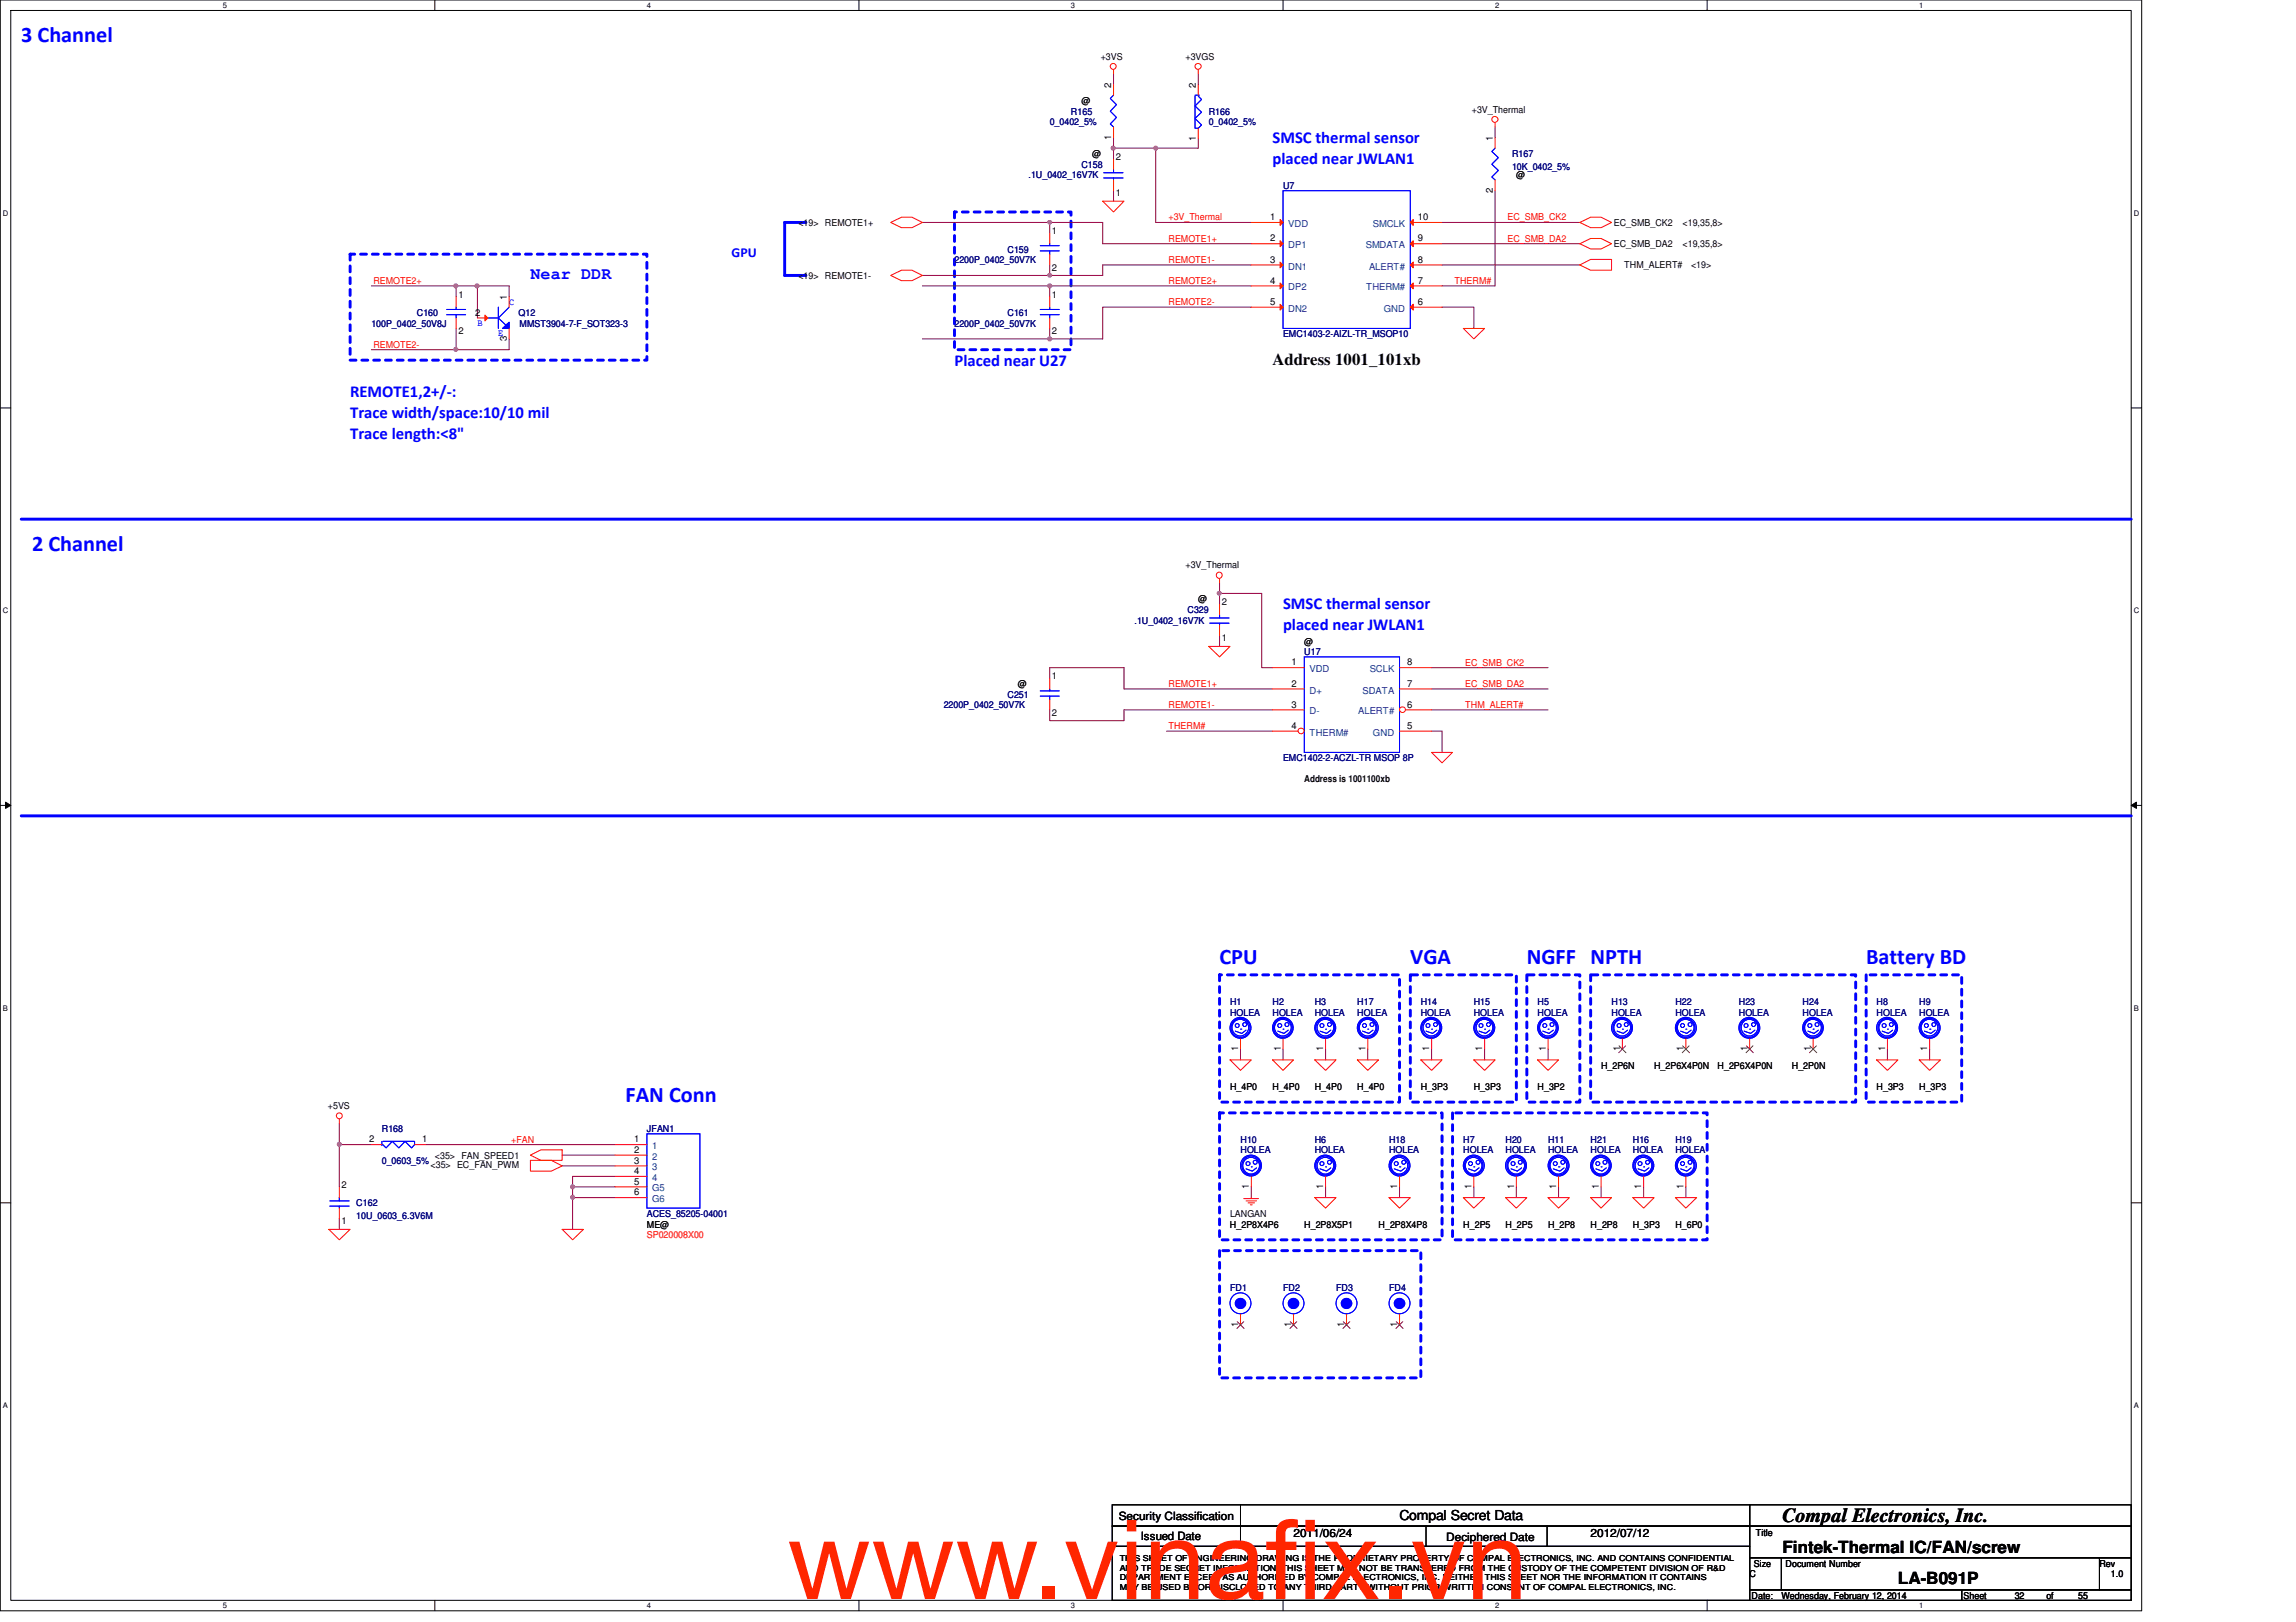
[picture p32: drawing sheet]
<svg xmlns="http://www.w3.org/2000/svg" width="297mm" height="210mm" viewBox="0 0 297 210" stroke-linecap="round" stroke-linejoin="round" font-family="sans-serif">
<defs><g id="words">
<g font-size="14.1" fill="#ff2600">
<text x="101.8" y="206.9">www.vinaf</text>
<text x="163.7" y="206.9">ix.vn</text>
</g>
<g font-size="2.9" fill="#00f">
<text x="2.7" y="5.5">3 Channel</text>
<text x="4.1" y="71.3">2 Channel</text>
<text x="157.8" y="124.8">CPU</text>
<text x="182.5" y="124.8">VGA</text>
<text x="197.5" y="124.8">NGFF NPTH</text>
<text x="241.4" y="124.8">Battery BD</text>
<text x="80.9" y="142.6">FAN Conn</text>
</g>
<text font-size="2.6" x="230.6" y="197">Compal Electronics, Inc.</text>
<g font-size="2.2" fill="#00f">
<text x="164.6" y="18.5">SMSC thermal sensor</text>
<text x="164.6" y="21.2">placed near JWLAN1</text>
<text x="68.6" y="36.1">Near DDR</text>
<text x="123.5" y="47.3">Placed near U27</text>
<text x="45.3" y="51.4">REMOTE1,2+/-:</text>
<text x="45.3" y="54.1">Trace width/space:10/10 mil</text>
<text x="45.3" y="56.8">Trace length:&lt;8&quot;</text>
<text x="166" y="78.9">SMSC thermal sensor</text>
<text x="166" y="81.5">placed near JWLAN1</text>
</g>
<g font-size="2.2">
<text x="164.6" y="47.2">Address 1001_101xb</text>
<text x="230.6" y="200.9">Fintek-Thermal IC/FAN/screw</text>
<text x="245.5" y="205">LA-B091P</text>
</g>
<text font-size="1.8" fill="#00f" x="94.7" y="33.2">GPU</text>
<text font-size="1.8" x="181.1" y="196.8">Compal Secret Data</text>
<g font-size="1.5">
<text x="144.7" y="196.6">Security Classification</text>
<text x="147.6" y="199.3">Issued Date</text>
<text x="167.3" y="198.8">2011/06/24</text>
<text x="187.1" y="199.4">Deciphered Date</text>
<text x="205.8" y="198.8">2012/07/12</text>
</g>
<g font-size="1.2">
<text x="142.4" y="7.7">+3VS</text>
<text x="143.8" y="11.3" transform="rotate(-90 143.8 11.3)">2</text>
<text x="153.4" y="7.7">+3VGS</text>
<text x="154.7" y="11.3" transform="rotate(-90 154.7 11.3)">2</text>
<text x="139.9" y="13.5">@</text>
<text x="190.4" y="14.6">+3V_Thermal</text>
<text x="141.3" y="20.3">@</text>
<text x="143.8" y="18.1" transform="rotate(-90 143.8 18.1)">1</text>
<text x="144.4" y="20.7">2</text>
<text x="154.7" y="18.2" transform="rotate(-90 154.7 18.2)">1</text>
<text x="193.1" y="18.2" transform="rotate(-90 193.1 18.2)">1</text>
<text x="196.2" y="23.1">@</text>
<text x="103.3" y="29.3">&lt;19&gt; REMOTE1+</text>
<text x="144.4" y="25.4">1</text>
<text x="164.3" y="28.5">1</text>
<text x="183.4" y="28.5">10</text>
<text x="193.1" y="24.9" transform="rotate(-90 193.1 24.9)">2</text>
<text x="208.8" y="29.3">EC_SMB_CK2</text>
<text x="217.7" y="29.3">&lt;19,35,8&gt;</text>
<text x="136.1" y="30.3">1</text>
<text x="136.1" y="35">2</text>
<text x="164.3" y="34">3</text>
<text x="164.3" y="31.2">2</text>
<text x="183.4" y="34">8</text>
<text x="183.4" y="31.2">9</text>
<text x="208.8" y="32">EC_SMB_DA2</text>
<text x="210.1" y="34.7">THM_ALERT#</text>
<text x="217.7" y="32">&lt;19,35,8&gt;</text>
<text x="218.8" y="34.7">&lt;19&gt;</text>
<text x="59.3" y="38.5">1</text>
<text x="61.5" y="40.9">2</text>
<text x="65.6" y="38.8" transform="rotate(-90 65.6 38.8)">1</text>
<text x="103.3" y="36.1">&lt;19&gt; REMOTE1-</text>
<text x="136.1" y="38.5">1</text>
<text x="164.3" y="36.7">4</text>
<text x="164.3" y="39.5">5</text>
<text x="183.4" y="39.5">6</text>
<text x="183.4" y="36.7">7</text>
<text x="59.3" y="43.3">2</text>
<text x="65.6" y="44.2" transform="rotate(-90 65.6 44.2)">3</text>
<text x="136.1" y="43.3">2</text>
<text x="153.4" y="73.5">+3V_Thermal</text>
<text x="155" y="77.9">@</text>
<text x="158.1" y="83">1</text>
<text x="158.1" y="78.3">2</text>
<text x="168.7" y="83.4">@</text>
<text x="131.7" y="88.9">@</text>
<text x="136.1" y="87.9">1</text>
<text x="167.1" y="86.1">1</text>
<text x="167.1" y="88.9">2</text>
<text x="182" y="86.1">8</text>
<text x="182" y="88.9">7</text>
<text x="136.1" y="92.6">2</text>
<text x="167.1" y="94.3">4</text>
<text x="167.1" y="91.6">3</text>
<text x="182" y="94.3">5</text>
<text x="182" y="91.6">6</text>
<text x="168.7" y="101.3">Address is 1001100xb</text>
<text x="160.2" y="136.1" transform="rotate(-90 160.2 136.1)">1</text>
<text x="165.7" y="136.1" transform="rotate(-90 165.7 136.1)">1</text>
<text x="171.2" y="136.1" transform="rotate(-90 171.2 136.1)">1</text>
<text x="176.7" y="136.1" transform="rotate(-90 176.7 136.1)">1</text>
<text x="184.9" y="136.1" transform="rotate(-90 184.9 136.1)">1</text>
<text x="191.8" y="136.1" transform="rotate(-90 191.8 136.1)">1</text>
<text x="200" y="136.1" transform="rotate(-90 200 136.1)">1</text>
<text x="209.6" y="136.1" transform="rotate(-90 209.6 136.1)">1</text>
<text x="217.8" y="136.1" transform="rotate(-90 217.8 136.1)">1</text>
<text x="226.1" y="136.1" transform="rotate(-90 226.1 136.1)">1</text>
<text x="234.3" y="136.1" transform="rotate(-90 234.3 136.1)">1</text>
<text x="243.9" y="136.1" transform="rotate(-90 243.9 136.1)">1</text>
<text x="249.3" y="136.1" transform="rotate(-90 249.3 136.1)">1</text>
<text x="42.4" y="143.5">+5VS</text>
<text x="159.1" y="141">H_4P0</text>
<text x="164.6" y="141">H_4P0</text>
<text x="170.1" y="141">H_4P0</text>
<text x="175.6" y="141">H_4P0</text>
<text x="183.8" y="141">H_3P3</text>
<text x="190.7" y="141">H_3P3</text>
<text x="198.9" y="141">H_3P2</text>
<text x="207.1" y="138.3">H_2P6N</text>
<text x="214" y="138.3">H_2P6X4P0N</text>
<text x="222.2" y="138.3">H_2P6X4P0N</text>
<text x="231.8" y="138.3">H_2P0N</text>
<text x="242.8" y="141">H_3P3</text>
<text x="248.3" y="141">H_3P3</text>
<text x="47.7" y="147.8">2</text>
<text x="54.6" y="147.8">1</text>
<text x="56.3" y="149.9">&lt;35&gt; FAN_SPEED1</text>
<text x="82" y="147.8">1</text>
<text x="82" y="149.2">2</text>
<text x="44.2" y="153.8">2</text>
<text x="55.7" y="151.2">&lt;35&gt; EC_FAN_PWM</text>
<text x="82" y="150.6">3</text>
<text x="82" y="153.3">5</text>
<text x="82" y="154.7">6</text>
<text x="82" y="151.9">4</text>
<text x="161.6" y="153.9" transform="rotate(-90 161.6 153.9)">1</text>
<text x="171.2" y="153.9" transform="rotate(-90 171.2 153.9)">1</text>
<text x="180.8" y="153.9" transform="rotate(-90 180.8 153.9)">1</text>
<text x="190.4" y="153.9" transform="rotate(-90 190.4 153.9)">1</text>
<text x="195.9" y="153.9" transform="rotate(-90 195.9 153.9)">1</text>
<text x="201.3" y="153.9" transform="rotate(-90 201.3 153.9)">1</text>
<text x="206.8" y="153.9" transform="rotate(-90 206.8 153.9)">1</text>
<text x="212.3" y="153.9" transform="rotate(-90 212.3 153.9)">1</text>
<text x="217.8" y="153.9" transform="rotate(-90 217.8 153.9)">1</text>
<text x="44.2" y="158.5">1</text>
<text x="83.7" y="158.9">ME@</text>
<text x="159.1" y="158.9">H_2P8X4P6</text>
<text x="159.1" y="157.5">LANGAN</text>
<text x="168.7" y="158.9">H_2P8X5P1</text>
<text x="178.3" y="158.9">H_2P8X4P8</text>
<text x="189.3" y="158.9">H_2P5</text>
<text x="194.8" y="158.9">H_2P5</text>
<text x="200.3" y="158.9">H_2P8</text>
<text x="205.8" y="158.9">H_2P8</text>
<text x="211.2" y="158.9">H_3P3</text>
<text x="216.7" y="158.9">H_6P0</text>
<text x="160.2" y="171.7" transform="rotate(-90 160.2 171.7)">1</text>
<text x="167" y="171.7" transform="rotate(-90 167 171.7)">1</text>
<text x="173.9" y="171.7" transform="rotate(-90 173.9 171.7)">1</text>
<text x="180.8" y="171.7" transform="rotate(-90 180.8 171.7)">1</text>
<text x="226.9" y="202.7">Size</text>
<text x="227.2" y="198.8">Title</text>
<text x="231" y="202.7">Document Number</text>
<text x="271.6" y="202.7">Rev</text>
<text x="226.4" y="204.1">C</text>
<text x="226.6" y="206.9">Date:</text>
<text x="230.5" y="206.9">Wednesday, February 12, 2014</text>
<text x="254" y="206.9">Sheet</text>
<text x="260.6" y="206.9">32</text>
<text x="264.7" y="206.9">of</text>
<text x="268.9" y="206.9">55</text>
<text x="273.1" y="204.1">1.0</text>
</g>
<g font-size="1.2" fill="#000080">
<text x="135.8" y="16.2">0_0402_5%</text>
<text x="138.6" y="14.9">R165</text>
<text x="156.4" y="14.9">R166</text>
<text x="156.4" y="16.2">0_0402_5%</text>
<text x="133.1" y="23.1">.1U_0402_16V7K</text>
<text x="139.9" y="21.7">C158</text>
<text x="195.6" y="20.3">R167</text>
<text x="195.6" y="22">10K_0402_5%</text>
<text x="166" y="24.4">U7</text>
<text x="123.5" y="34">2200P_0402_50V7K</text>
<text x="130.3" y="32.7">C159</text>
<text x="53.9" y="40.9">C160</text>
<text x="67.1" y="40.9">Q12</text>
<text x="130.3" y="40.9">C161</text>
<text x="48" y="42.3">100P_0402_50V8J</text>
<text x="67.2" y="42.3">MMST3904-7-F_SOT323-3</text>
<text x="123.5" y="42.3">2200P_0402_50V7K</text>
<text x="166" y="43.6">EMC1403-2-AIZL-TR_MSOP10</text>
<text x="146.8" y="80.7">.1U_0402_16V7K</text>
<text x="153.6" y="79.3">C329</text>
<text x="168.7" y="84.8">U17</text>
<text x="122.1" y="91.7">2200P_0402_50V7K</text>
<text x="130.3" y="90.3">C251</text>
<text x="166" y="98.5">EMC1402-2-ACZL-TR MSOP 8P</text>
<text x="159.1" y="130">H1</text>
<text x="159.1" y="131.4">HOLEA</text>
<text x="164.6" y="130">H2</text>
<text x="164.6" y="131.4">HOLEA</text>
<text x="170.1" y="130">H3</text>
<text x="170.1" y="131.4">HOLEA</text>
<text x="175.6" y="130">H17</text>
<text x="175.6" y="131.4">HOLEA</text>
<text x="183.8" y="130">H14</text>
<text x="183.8" y="131.4">HOLEA</text>
<text x="190.7" y="130">H15</text>
<text x="190.7" y="131.4">HOLEA</text>
<text x="198.9" y="130">H5</text>
<text x="198.9" y="131.4">HOLEA</text>
<text x="208.5" y="130">H13</text>
<text x="208.5" y="131.4">HOLEA</text>
<text x="216.7" y="130">H22</text>
<text x="216.7" y="131.4">HOLEA</text>
<text x="225" y="130">H23</text>
<text x="225" y="131.4">HOLEA</text>
<text x="233.2" y="130">H24</text>
<text x="233.2" y="131.4">HOLEA</text>
<text x="242.8" y="130">H8</text>
<text x="242.8" y="131.4">HOLEA</text>
<text x="248.3" y="130">H9</text>
<text x="248.3" y="131.4">HOLEA</text>
<text x="49.4" y="146.5">R168</text>
<text x="83.7" y="146.5">JFAN1</text>
<text x="160.5" y="147.9">H10</text>
<text x="160.5" y="149.3">HOLEA</text>
<text x="170.1" y="147.9">H6</text>
<text x="170.1" y="149.3">HOLEA</text>
<text x="179.7" y="147.9">H18</text>
<text x="179.7" y="149.3">HOLEA</text>
<text x="189.3" y="147.9">H7</text>
<text x="189.3" y="149.3">HOLEA</text>
<text x="194.8" y="147.9">H20</text>
<text x="194.8" y="149.3">HOLEA</text>
<text x="200.3" y="147.9">H11</text>
<text x="200.3" y="149.3">HOLEA</text>
<text x="205.8" y="147.9">H21</text>
<text x="205.8" y="149.3">HOLEA</text>
<text x="211.2" y="147.9">H16</text>
<text x="211.2" y="149.3">HOLEA</text>
<text x="216.7" y="147.9">H19</text>
<text x="216.7" y="149.3">HOLEA</text>
<text x="49.4" y="150.6">0_0603_5%</text>
<text x="46.1" y="156.1">C162</text>
<text x="46.1" y="157.8">10U_0603_6.3V6M</text>
<text x="83.7" y="157.5">ACES_85205-04001</text>
<text x="159.1" y="167.1">FD1</text>
<text x="166" y="167.1">FD2</text>
<text x="172.8" y="167.1">FD3</text>
<text x="179.7" y="167.1">FD4</text>
</g>
<g font-size="1.2" fill="#f00">
<text x="151.2" y="28.5">+3V_Thermal</text>
<text x="195" y="28.5">EC_SMB_CK2</text>
<text x="151.2" y="31.3">REMOTE1+</text>
<text x="151.2" y="34">REMOTE1-</text>
<text x="195" y="31.3">EC_SMB_DA2</text>
<text x="48.3" y="36.7">REMOTE2+</text>
<text x="151.2" y="36.7">REMOTE2+</text>
<text x="151.2" y="39.5">REMOTE2-</text>
<text x="188.2" y="36.7">THERM#</text>
<text x="48.3" y="45">REMOTE2-</text>
<text x="151.2" y="88.9">REMOTE1+</text>
<text x="189.6" y="86.1">EC_SMB_CK2</text>
<text x="189.6" y="88.9">EC_SMB_DA2</text>
<text x="151.2" y="91.6">REMOTE1-</text>
<text x="151.2" y="94.4">THERM#</text>
<text x="189.6" y="91.6">THM_ALERT#</text>
<text x="66.1" y="147.9">+FAN</text>
</g>
<g font-size="1.2" fill="#004080">
<text x="166.7" y="29.4">VDD</text>
<text x="177.6" y="29.4">SMCLK</text>
<text x="166.7" y="34.9">DN1</text>
<text x="166.7" y="32.1">DP1</text>
<text x="176.7" y="32.1">SMDATA</text>
<text x="177.1" y="34.9">ALERT#</text>
<text x="166.7" y="37.6">DP2</text>
<text x="166.7" y="40.3">DN2</text>
<text x="176.7" y="37.6">THERM#</text>
<text x="179" y="40.3">GND</text>
<text x="169.4" y="87">VDD</text>
<text x="169.4" y="89.7">D+</text>
<text x="176.3" y="89.7">SDATA</text>
<text x="177.2" y="87">SCLK</text>
<text x="169.4" y="95.2">THERM#</text>
<text x="169.4" y="92.5">D-</text>
<text x="175.7" y="92.5">ALERT#</text>
<text x="177.6" y="95.2">GND</text>
<text x="84.4" y="148.7">1</text>
<text x="84.4" y="150.1">2</text>
<text x="84.4" y="151.5">3</text>
<text x="84.4" y="154.2">G5</text>
<text x="84.4" y="155.6">G6</text>
<text x="84.4" y="152.8">4</text>
</g>
<g font-size="1.2" fill="#00f">
<text x="65.9" y="39.4">C</text>
<text x="61.8" y="42.2">B</text>
<text x="64.5" y="43.5">E</text>
</g>
<text font-size="1.2" fill="#ff8000" x="83.7" y="160.2">SP020008X00</text>
<g font-size="1.1">
<text x="144.9" y="202">THIS SHEET OF ENGINEERING DRAWING IS THE PROPRIETARY PROPERTY OF COMPAL ELECTRONICS, INC. AND CONTAINS CONFIDENTIAL</text>
<text x="144.9" y="203.2">AND TRADE SECRET INFORMATION. THIS SHEET MAY NOT BE TRANSFERED FROM THE CUSTODY OF THE COMPETENT DIVISION OF R&amp;D</text>
<text x="144.9" y="204.5">DEPARTMENT EXCEPT AS AUTHORIZED BY COMPAL ELECTRONICS, INC. NEITHER THIS SHEET NOR THE INFORMATION IT CONTAINS</text>
<text x="144.9" y="205.7">MAY BE USED BY OR DISCLOSED TO ANY THIRD PARTY WITHOUT PRIOR WRITTEN CONSENT OF COMPAL ELECTRONICS, INC.</text>
</g>
<g font-size="1">
<text x="28.8" y="1">5</text>
<text x="83.7" y="1">4</text>
<text x="138.6" y="1">3</text>
<text x="193.4" y="1">2</text>
<text x="248.3" y="1">1</text>
<text x=".4" y="27.9">D</text>
<text x="276.1" y="27.9">D</text>
<text x=".4" y="79.4">C</text>
<text x="276.1" y="79.4">C</text>
<text x=".4" y="130.8">B</text>
<text x="276.1" y="130.8">B</text>
<text x=".4" y="182.2">A</text>
<text x="276.1" y="182.2">A</text>
<text x="28.8" y="208.1">5</text>
<text x="83.7" y="208.1">4</text>
<text x="138.6" y="208.1">3</text>
<text x="193.4" y="208.1">2</text>
<text x="248.3" y="208.1">1</text>
</g>
</g></defs>
<path d="M0 0h277.1v208.5h-277.1zM1.4 1.4h274.3v205.7h-274.3z" fill="none" stroke="#000" stroke-width=".13"/>
<g fill="#fff">
<path d="M28.8 .1h.6v1.1h-.6z"/>
<path d="M28.8 207.2h.6v1.1h-.6z"/>
</g>
<path d="M56.3 0v1.4M56.3 207.1v1.4" fill="none" stroke="#000" stroke-width=".13"/>
<g fill="#fff">
<path d="M83.7 .1h.5v1.1h-.5z"/>
<path d="M83.7 207.2h.5v1.1h-.5z"/>
</g>
<path d="M111.1 0v1.4M111.1 207.1v1.4" fill="none" stroke="#000" stroke-width=".13"/>
<g fill="#fff">
<path d="M138.6 .1h.5v1.1h-.5z"/>
<path d="M138.6 207.2h.5v1.1h-.5z"/>
</g>
<path d="M166 0v1.4M166 207.1v1.4" fill="none" stroke="#000" stroke-width=".13"/>
<g fill="#fff">
<path d="M193.4 .1h.6v1.1h-.6z"/>
<path d="M193.4 207.2h.6v1.1h-.6z"/>
</g>
<path d="M220.9 0v1.4M220.9 207.1v1.4" fill="none" stroke="#000" stroke-width=".13"/>
<g fill="#fff">
<path d="M248.3 .1h.5v1.1h-.5z"/>
<path d="M248.3 207.2h.5v1.1h-.5z"/>
<path d="M.4 27.1h.7v1.1h-.7z"/>
<path d="M276.1 27.1h.7v1.1h-.7z"/>
<path d="M.4 78.5h.7v1.1h-.7z"/>
<path d="M276.1 78.5h.7v1.1h-.7z"/>
</g>
<path d="M0 52.8h1.4M275.7 52.8h1.4" fill="none" stroke="#000" stroke-width=".13"/>
<g fill="#fff">
<path d="M.4 129.9h.6v1.1h-.6z"/>
<path d="M276.1 129.9h.6v1.1h-.6z"/>
</g>
<path d="M0 104.2h1.4M.7 103.8l.7 .4-.7 .4zM275.7 104.2l.7-.4v.8zM275.7 104.2h1.4" fill="none" stroke="#000" stroke-width=".13"/>
<path d="M.7 103.8l.7 .4-.7 .4zM275.7 104.2l.7-.4v.8z" fill="#000"/>
<g fill="#fff">
<path d="M.4 181.4h.6v1.1h-.6z"/>
<path d="M276.1 181.4h.6v1.1h-.6z"/>
</g>
<path d="M0 155.7h1.4M275.7 155.7h1.4" fill="none" stroke="#000" stroke-width=".13"/>
<path d="M104.3 28.8h-2.8v6.8h2.8M2.7 67.2h273M2.7 105.6h273" fill="none" stroke="#00f" stroke-width=".38"/>
<path d="M45.3 32.9h38.4v13.7h-38.4zM123.5 27.4h15.1v17.9h-15.1zM157.8 126.2h23.3v16.4h-23.3zM182.5 126.2h13.7v16.4h-13.7zM197.5 126.2h6.9v16.4h-6.9zM205.8 126.2h34.3v16.4h-34.3zM241.4 126.2h12.4v16.4h-12.4zM157.8 144h28.8v16.4h-28.8zM187.9 144h33v16.4h-33zM157.8 161.8h26v16.5h-26z" fill="none" stroke="#00f" stroke-width=".38" stroke-dasharray=".8 .8"/>
<path d="M74.1 155v4.1" fill="none" stroke="#800040" stroke-width=".13"/>
<circle cx="74.1" cy="154.9" r=".26" fill="#f0f"/>
<circle cx="74.1" cy="154.9" r=".26" fill="none" stroke="#f0f" stroke-width=".13"/>
<path d="M43.9 157.7v1.4M74.1 152.2h5.5M79.6 153.6h-5.5v1.4h5.5" fill="none" stroke="#800040" stroke-width=".13"/>
<circle cx="74.1" cy="153.6" r=".26" fill="#f0f"/>
<circle cx="74.1" cy="153.6" r=".26" fill="none" stroke="#f0f" stroke-width=".13"/>
<path d="M43.9 148.1v5.5" fill="none" stroke="#800040" stroke-width=".13"/>
<circle cx="43.9" cy="148.1" r=".26" fill="#f0f"/>
<circle cx="43.9" cy="148.1" r=".26" fill="none" stroke="#f0f" stroke-width=".13"/>
<g fill="none" stroke="#800040" stroke-width=".13">
<path d="M135.8 43.9h6.9M160.5 135.8v1.4M166 135.8v1.4M171.5 135.8v1.4M43.9 145.4v2.7h4.1M55 148.1h24.6M72.7 149.5h6.9M72.7 150.9h6.9M74.1 152.2v1.4M161.9 153.6v1.4M171.5 153.6v1.4M190.7 153.6v1.4"/>
<path d="M201.6 153.6v1.4M212.6 153.6v1.4"/>
</g>
<circle cx="135.8" cy="43.9" r=".26" fill="#f0f"/>
<circle cx="135.8" cy="43.9" r=".26" fill="none" stroke="#f0f" stroke-width=".13"/>
<path d="M135.8 37h26.1" fill="none" stroke="#800040" stroke-width=".13"/>
<circle cx="135.8" cy="37" r=".26" fill="#f0f"/>
<circle cx="135.8" cy="37" r=".26" fill="none" stroke="#f0f" stroke-width=".13"/>
<path d="M144.1 9.6v1.4M149.5 19.2v9.6M193.4 16.4v1.4M186.6 39.8h4.1v2.7M186.6 31.5h17.8M186.6 28.8h17.8M193.4 24.7v12.3h-6.8" fill="none" stroke="#800040" stroke-width=".13"/>
<circle cx="149.5" cy="19.2" r=".26" fill="#f0f"/>
<circle cx="149.5" cy="19.2" r=".26" fill="none" stroke="#f0f" stroke-width=".13"/>
<path d="M144.1 17.8v1.4h10.9M144.1 24.7v1.3M149.5 28.8h12.4" fill="none" stroke="#800040" stroke-width=".13"/>
<circle cx="144" cy="19.2" r=".26" fill="#f0f"/>
<circle cx="144" cy="19.2" r=".26" fill="none" stroke="#f0f" stroke-width=".13"/>
<path d="M144.1 19.2v1.4M155 17.9v1.3M135.8 28.8h6.9v2.7h19.2M161.9 34.3h-19.2v1.3" fill="none" stroke="#800040" stroke-width=".13"/>
<circle cx="135.8" cy="28.8" r=".25" fill="#f0f"/>
<circle cx="135.8" cy="28.8" r=".25" fill="none" stroke="#f0f" stroke-width=".13"/>
<path d="M119.3 35.6h23.4" fill="none" stroke="#800040" stroke-width=".13"/>
<circle cx="135.8" cy="35.6" r=".25" fill="#f0f"/>
<circle cx="135.8" cy="35.6" r=".25" fill="none" stroke="#f0f" stroke-width=".13"/>
<path d="M59 37h2.8v4.1M119.3 28.8h16.5v1.3M135.8 34.3v1.3" fill="none" stroke="#800040" stroke-width=".13"/>
<circle cx="59" cy="37" r=".26" fill="#f0f"/>
<circle cx="59" cy="37" r=".26" fill="none" stroke="#f0f" stroke-width=".13"/>
<path d="M65.9 37v1.4M59 42.5v2.8h-11M65.9 43.9v1.4" fill="none" stroke="#800040" stroke-width=".13"/>
<circle cx="59" cy="45.2" r=".26" fill="#f0f"/>
<circle cx="59" cy="45.2" r=".26" fill="none" stroke="#f0f" stroke-width=".13"/>
<path d="M59 37v1.4M61.8 37h4.1" fill="none" stroke="#800040" stroke-width=".13"/>
<circle cx="61.7" cy="37" r=".26" fill="#f0f"/>
<circle cx="61.7" cy="37" r=".26" fill="none" stroke="#f0f" stroke-width=".13"/>
<g fill="none" stroke="#800040" stroke-width=".13">
<path d="M48 37h11M119.3 37h16.5v1.4M161.9 39.8h-19.2v4.1M186.6 34.3h17.8M59 45.3h6.9M135.8 42.5v1.4h-16.5M163.2 76.8h-5.4v1.3M185.2 86.4h15.1M186.6 94.6v2.8M177 135.8v1.4M185.2 135.8v1.4M192.1 135.8v1.4"/>
<path d="M200.3 135.8v1.4M181.1 153.6v1.4M196.2 153.6v1.4M207.1 153.6v1.4M218.1 153.6v1.4"/>
</g>
<circle cx="157.7" cy="76.8" r=".25" fill="#f0f"/>
<circle cx="157.7" cy="76.8" r=".25" fill="none" stroke="#f0f" stroke-width=".13"/>
<path d="M155 9.6v1.4M157.8 75.4v1.4M163.2 76.8v9.6h1.4M135.8 87.8v-1.4h9.6v2.8h19.2M150.9 94.6h13.7M157.8 82.3v1.4M164.6 91.9h-19.2v1.4h-9.6v-1.4M185.2 89.2h15.1M185.2 91.9h15.1M185.2 94.6h1.4M244.2 135.8v1.4M249.6 135.8v1.4" fill="none" stroke="#800040" stroke-width=".13"/>
<g fill="none" stroke="#f00" stroke-width=".13">
<path d="M144.1 9v.6M155 9v.6M193.4 15.9v.5M115.2 28.8l1.4-.7h1.4l1.3 .7-1.3 .7h-1.4zM115.2 35.6l1.4-.6h1.4l1.3 .6-1.3 .7h-1.4zM142.7 26h2.7l-1.3 1.4zM204.4 28.8l1.4-.7h1.3l1.4 .7-1.4 .7h-1.3zM204.4 31.5l1.4-.6h1.3l1.4 .6-1.4 .7h-1.3zM204.4 34.3l1.4-.7h2.7v1.4h-2.7zM189.3 42.5h2.8l-1.4 1.4zM157.8 74.9v.5M156.4 83.7h2.7l-1.3 1.3z"/>
<path d="M185.2 97.4h2.7l-1.3 1.3zM159.1 137.2h2.8l-1.4 1.3zM164.6 137.2h2.7l-1.3 1.3zM170.1 137.2h2.7l-1.3 1.3zM175.6 137.2h2.8l-1.4 1.3zM183.8 137.2h2.8l-1.4 1.3zM190.7 137.2h2.7l-1.3 1.3zM198.9 137.2h2.7l-1.3 1.3zM242.8 137.2h2.7l-1.3 1.3zM248.3 137.2h2.7l-1.4 1.3zM42.5 159.1h2.8l-1.4 1.3zM43.9 144.8v.6"/>
<path d="M68.6 149.5l1.4-.7h2.7v1.4h-2.7zM68.6 150.2h2.7l1.4 .7-1.4 .7h-2.7zM72.7 159.1h2.8l-1.4 1.3zM160.9 155.1h1.9M161.2 155.4h1.4M161.5 155.7h.8M161.8 155.9h.2M161.9 155v.1M170.1 155h2.7l-1.3 1.3zM179.7 155h2.8l-1.4 1.3zM189.3 155h2.8l-1.4 1.3zM194.8 155h2.7l-1.3 1.3z"/>
<path d="M200.3 155h2.7l-1.4 1.3zM205.8 155h2.7l-1.4 1.3zM211.2 155h2.8l-1.4 1.3zM216.7 155h2.8l-1.4 1.3z"/>
<circle cx="144" cy="8.6" r=".38"/>
<circle cx="155" cy="8.6" r=".39"/>
<circle cx="193.4" cy="15.4" r=".39"/>
<circle cx="157.7" cy="74.4" r=".39"/>
<circle cx="43.9" cy="144.4" r=".38"/>
</g>
<g fill="none" stroke="#000" stroke-width=".13">
<path d="M143.9 194.7h82.5v2.8h-82.5zM143.9 197.5h82.5v2.6h-82.5zM160.5 194.7v5.4M184.5 197.5v2.6M200.2 197.5v2.6M226.4 194.7h49.3v2.8h-49.3zM226.4 197.5h49.3v4.1h-49.3zM143.9 200.1h82.5v7h-82.5zM226.4 201.6h4.1v4.1h-4.1zM226.4 205.7h27.4v1.4h-27.4zM230.5 201.6h41.1v4.1h-41.1zM253.8 205.7h21.9v1.4h-21.9z"/>
<path d="M271.6 201.6h4.1v4.1h-4.1z"/>
</g>
<circle cx="167.4" cy="168.7" r=".67" fill="#00f"/>
<g fill="none" stroke="#00f" stroke-width=".13">
<circle cx="167.3" cy="168.7" r="1.35"/>
<circle cx="167.4" cy="168.7" r=".67"/>
</g>
<circle cx="167.4" cy="168.7" r=".67" fill="#00f"/>
<g fill="none" stroke="#00f" stroke-width=".13">
<path d="M154.6 12.4v4.2h.4l.4-.4-.8-.9 .8-.8-.8-.8 .8-.8-.4-.5M154.6 12.3h.6M135.8 39.8v.2M134.6 40.7h2.4M134.6 40h2.4M135.8 40.7v.4M134.6 90.1h2.4M134.6 89.4h2.4M135.8 89.2v.2M135.8 90.1v.4M166 133.2h.1M166.7 133.3l-.6 .4-.8-.3"/>
<path d="M177 133.2h.1M177.6 133.3l-.5 .4-.8-.3M185.2 133.2h.1M185.9 133.3l-.6 .4-.8-.3M209.9 133.2h.1M210.6 133.3l-.6 .4-.8-.3M244.2 133.2h.1M244.9 133.3l-.6 .4-.8-.3M249.6 133.2h.2M250.4 133.3l-.6 .4-.8-.3M42.7 155.4h2.5M42.7 156.1h2.5"/>
<path d="M43.9 156.1v.2M43.9 155v.4M83.7 146.7h6.8v9.6h-6.8zM196.2 151h.1M196.9 151.1l-.6 .5-.8-.3M212.6 151h.2M213.3 151.1l-.5 .5-.9-.3"/>
<circle cx="165.6" cy="132.7" r=".26"/>
<circle cx="166" cy="133" r="1.22"/>
<circle cx="166" cy="133" r="1.35"/>
<circle cx="166" cy="133" r="1.08"/>
<circle cx="166.5" cy="132.6" r=".26"/>
<circle cx="176.5" cy="132.7" r=".26"/>
<circle cx="176.9" cy="133" r="1.22"/>
<circle cx="176.9" cy="133" r="1.08"/>
<circle cx="177" cy="133" r="1.35"/>
<circle cx="177.5" cy="132.6" r=".26"/>
<circle cx="184.7" cy="132.7" r=".26"/>
<circle cx="185.2" cy="133" r="1.23"/>
<circle cx="185.2" cy="133" r="1.35"/>
<circle cx="185.2" cy="133" r="1.08"/>
<circle cx="185.7" cy="132.6" r=".26"/>
<circle cx="209.5" cy="132.7" r=".26"/>
<circle cx="209.8" cy="133" r="1.35"/>
<circle cx="209.9" cy="133" r="1.22"/>
<circle cx="209.9" cy="133" r="1.08"/>
<circle cx="210.4" cy="132.6" r=".26"/>
<circle cx="243.8" cy="132.7" r=".26"/>
<circle cx="244.1" cy="133" r="1.35"/>
<circle cx="244.1" cy="133" r="1.22"/>
<circle cx="244.2" cy="133" r="1.08"/>
<circle cx="244.7" cy="132.6" r=".26"/>
<circle cx="249.2" cy="132.7" r=".26"/>
<circle cx="249.6" cy="133" r="1.08"/>
<circle cx="249.6" cy="133" r="1.23"/>
<circle cx="249.6" cy="133" r="1.35"/>
<circle cx="250.2" cy="132.6" r=".26"/>
<circle cx="195.7" cy="150.6" r=".26"/>
<circle cx="196.1" cy="150.8" r="1.35"/>
<circle cx="196.1" cy="150.8" r="1.22"/>
<circle cx="196.2" cy="150.9" r="1.08"/>
<circle cx="196.7" cy="150.4" r=".26"/>
<circle cx="212.2" cy="150.6" r=".26"/>
<circle cx="212.6" cy="150.8" r="1.23"/>
<circle cx="212.6" cy="150.8" r="1.35"/>
<circle cx="212.6" cy="150.9" r="1.08"/>
<circle cx="213.1" cy="150.4" r=".26"/>
<circle cx="167.3" cy="168.7" r="1.35"/>
<circle cx="167.4" cy="168.7" r=".67"/>
</g>
<g fill="none" stroke="#f00" stroke-width=".13">
<path d="M155 16.6v1.3M155 11v1.3M135.8 38.4v1.4M135.8 41.1v1.4M135.8 87.8v1.4M135.8 90.5v1.4M166 134.4v1.4M177 134.4v1.4M185.2 134.4v1.4M209.9 134.4v1.4M244.2 134.4v1.4M249.6 134.4v1.4"/>
<path d="M43.9 156.3v1.4M43.9 153.6v1.4M79.6 148.1h4.1M79.6 149.5h4.1M79.6 150.9h4.1M79.6 153.6h4.1M79.6 155h4.1M79.6 152.2h4.1M196.2 152.2v1.4M212.6 152.2v1.4M167.3 170.1v1.4"/>
</g>
<path d="M209.5 135.3l.9 .9M210.3 135.3l-.9 .9M166.9 171l.9 .9M167.8 171l-.9 .9" fill="none" stroke="#804000" stroke-width=".13"/>
<circle cx="181.1" cy="168.7" r=".67" fill="#00f"/>
<g fill="none" stroke="#00f" stroke-width=".13">
<circle cx="181.1" cy="168.7" r="1.35"/>
<circle cx="181.1" cy="168.7" r=".67"/>
</g>
<circle cx="181.1" cy="168.7" r=".67" fill="#00f"/>
<g fill="none" stroke="#00f" stroke-width=".13">
<path d="M134.6 32.5h2.4M134.6 31.8h2.4M135.8 31.5v.3M135.8 32.5v.4M142.8 22.4h2.5M142.8 23h2.5M144.1 23v.3M144.1 21.9v.5M166 24.7h16.5v17.8h-16.5zM156.5 80h2.5M157.8 79.5v.5M156.5 80.6h2.5"/>
<path d="M157.8 80.6v.3M192.1 133.2h.1M192.7 133.3l-.5 .4-.9-.3M161.9 151h.1M162.6 151.1l-.6 .5-.8-.3"/>
<circle cx="191.6" cy="132.7" r=".26"/>
<circle cx="192" cy="133" r="1.23"/>
<circle cx="192" cy="133" r="1.35"/>
<circle cx="192" cy="133" r="1.08"/>
<circle cx="192.6" cy="132.6" r=".26"/>
<circle cx="161.5" cy="150.6" r=".26"/>
<circle cx="161.8" cy="150.8" r="1.35"/>
<circle cx="161.8" cy="150.8" r="1.22"/>
<circle cx="161.9" cy="150.9" r="1.08"/>
<circle cx="162.4" cy="150.4" r=".26"/>
<circle cx="181.1" cy="168.7" r="1.35"/>
<circle cx="181.1" cy="168.7" r=".67"/>
</g>
<path d="M135.8 30.1v1.4M135.8 32.9v1.4M144.1 23.3v1.4M144.1 20.6v1.3M157.8 78.1v1.4M157.8 80.9v1.4M192.1 134.4v1.4M161.9 152.2v1.4M181.1 170.1v1.4" fill="none" stroke="#f00" stroke-width=".13"/>
<path d="M180.6 171l.9 .9M181.5 171l-.9 .9" fill="none" stroke="#804000" stroke-width=".13"/>
<path d="M165.6 33.9l.4 .4-.4 .4z" fill="#f00"/>
<path d="M161.9 34.3h4.1M165.6 33.9l.4 .4-.4 .4z" fill="none" stroke="#f00" stroke-width=".13"/>
<path d="M165.6 31.2l.4 .3-.4 .4z" fill="#f00"/>
<path d="M161.9 31.5h4.1M165.6 31.2l.4 .3-.4 .4z" fill="none" stroke="#f00" stroke-width=".13"/>
<path d="M165.6 28.4l.4 .4-.4 .4z" fill="#f00"/>
<path d="M161.9 28.8h4.1M165.6 28.4l.4 .4-.4 .4z" fill="none" stroke="#f00" stroke-width=".13"/>
<path d="M182.5 39.8l.3-.4v.7z" fill="#f00"/>
<path d="M182.5 39.8h4.1M182.8 39.4v.7l-.3-.3z" fill="none" stroke="#f00" stroke-width=".13"/>
<path d="M182.8 33.9v.8l-.3-.4z" fill="#f00"/>
<path d="M182.5 34.3h4.1M182.8 33.9v.8l-.3-.4z" fill="none" stroke="#f00" stroke-width=".13"/>
<path d="M165.6 36.6l.4 .4-.4 .4z" fill="#f00"/>
<path d="M161.9 37h4.1M165.6 36.6l.4 .4-.4 .4z" fill="none" stroke="#f00" stroke-width=".13"/>
<path d="M165.6 39.4l.4 .4-.4 .3z" fill="#f00"/>
<path d="M161.9 39.8h4.1M165.6 39.4l.4 .4-.4 .3z" fill="none" stroke="#f00" stroke-width=".13"/>
<path d="M182.5 37l.3-.4v.8z" fill="#f00"/>
<path d="M182.5 37h4.1M182.8 36.6v.8l-.3-.4z" fill="none" stroke="#f00" stroke-width=".13"/>
<path d="M182.8 31.2v.7l-.3-.4z" fill="#f00"/>
<path d="M182.5 31.5h4.1M182.8 31.2v.7l-.3-.4z" fill="none" stroke="#f00" stroke-width=".13"/>
<path d="M182.8 28.4v.8l-.3-.4z" fill="#f00"/>
<path d="M182.5 28.8l.3-.4v.8zM182.5 28.8h4.1M160.5 134.4v1.4M190.7 152.2v1.4M201.6 152.2v1.4M218.1 152.2v1.4" fill="none" stroke="#f00" stroke-width=".13"/>
<g fill="none" stroke="#00f" stroke-width=".13">
<path d="M160.5 133.2h.2M161.2 133.3l-.5 .4-.9-.3M190.7 151h.1M191.3 151.1l-.5 .5-.8-.3M201.6 151h.2M202.4 151.1l-.6 .5-.8-.3M218.1 151h.1M218.8 151.1l-.6 .5-.8-.3"/>
<circle cx="160.1" cy="132.7" r=".26"/>
<circle cx="160.5" cy="133" r="1.08"/>
<circle cx="160.5" cy="133" r="1.23"/>
<circle cx="160.5" cy="133" r="1.35"/>
<circle cx="161" cy="132.6" r=".26"/>
<circle cx="190.2" cy="150.6" r=".26"/>
<circle cx="190.6" cy="150.8" r="1.22"/>
<circle cx="190.6" cy="150.9" r="1.08"/>
<circle cx="190.7" cy="150.8" r="1.35"/>
<circle cx="191.2" cy="150.4" r=".26"/>
<circle cx="201.2" cy="150.6" r=".26"/>
<circle cx="201.6" cy="150.9" r="1.08"/>
<circle cx="201.6" cy="150.8" r="1.23"/>
<circle cx="201.6" cy="150.8" r="1.35"/>
<circle cx="202.2" cy="150.4" r=".26"/>
<circle cx="217.7" cy="150.6" r=".26"/>
<circle cx="218.1" cy="150.8" r="1.22"/>
<circle cx="218.1" cy="150.9" r="1.08"/>
<circle cx="218.1" cy="150.8" r="1.35"/>
<circle cx="218.7" cy="150.4" r=".26"/>
</g>
<circle cx="174.2" cy="168.7" r=".67" fill="#00f"/>
<g fill="none" stroke="#00f" stroke-width=".13">
<circle cx="174.2" cy="168.7" r="1.35"/>
<circle cx="174.2" cy="168.7" r=".67"/>
</g>
<circle cx="174.2" cy="168.7" r=".67" fill="#00f"/>
<g fill="none" stroke="#00f" stroke-width=".13">
<path d="M168.7 85h12.4v12.4h-12.4zM207.1 151h.2M207.8 151.1l-.5 .5-.8-.3"/>
<circle cx="206.7" cy="150.6" r=".26"/>
<circle cx="207.1" cy="150.8" r="1.22"/>
<circle cx="207.1" cy="150.8" r="1.35"/>
<circle cx="207.1" cy="150.9" r="1.08"/>
<circle cx="207.6" cy="150.4" r=".26"/>
<circle cx="174.2" cy="168.7" r="1.35"/>
<circle cx="174.2" cy="168.7" r=".67"/>
</g>
<path d="M164.6 86.4h4.1M207.1 152.2v1.4M174.2 170.1v1.4" fill="none" stroke="#f00" stroke-width=".13"/>
<path d="M173.8 171l.9 .9M174.6 171l-.9 .9" fill="none" stroke="#804000" stroke-width=".13"/>
<circle cx="181.5" cy="91.8" r=".37" fill="#fff"/>
<g fill="none" stroke="#f00" stroke-width=".13">
<path d="M181.9 91.9h3.3"/>
<circle cx="181.5" cy="91.8" r=".37"/>
</g>
<circle cx="168.3" cy="94.6" r=".37" fill="#fff"/>
<g fill="none" stroke="#f00" stroke-width=".13">
<path d="M164.6 94.6h3.3M164.6 89.2h4.1M164.6 91.9h4.1M181.1 94.6h4.1M181.1 86.4h4.1M181.1 89.2h4.1M218.1 134.4v1.4M234.6 134.4v1.4"/>
<circle cx="168.3" cy="94.6" r=".37"/>
</g>
<g fill="none" stroke="#00f" stroke-width=".13">
<path d="M218.1 133.2h.1M218.8 133.3l-.6 .4-.8-.3M234.6 133.2h.1M235.2 133.3l-.5 .4-.8-.3"/>
<circle cx="217.7" cy="132.7" r=".26"/>
<circle cx="218.1" cy="133" r="1.22"/>
<circle cx="218.1" cy="133" r="1.08"/>
<circle cx="218.1" cy="133" r="1.35"/>
<circle cx="218.7" cy="132.6" r=".26"/>
<circle cx="234.1" cy="132.7" r=".26"/>
<circle cx="234.5" cy="133" r="1.22"/>
<circle cx="234.5" cy="133" r="1.35"/>
<circle cx="234.5" cy="133" r="1.08"/>
<circle cx="235.1" cy="132.6" r=".26"/>
</g>
<path d="M217.7 135.3l.9 .9M218.5 135.3l-.9 .9M234.1 135.3l.9 .9M235 135.3l-.9 .9" fill="none" stroke="#804000" stroke-width=".13"/>
<path d="M65.4 42.1l.5-.4v.8h-.9z" fill-rule="evenodd" fill="#00f"/>
<path d="M64.5 39.8v2.7M65.9 39.8l-1.4 1.3 .9 1M63.1 41.1h1.4M65.4 42.1l.5-.4v.8h-.9z" fill="none" stroke="#00f" stroke-width=".13"/>
<path d="M65.4 42.1l.5-.4v.8h-.9z" fill-rule="evenodd" fill="#00f"/>
<path d="M64.5 39.8v2.7M65.9 39.8l-1.4 1.3 .9 1M63.1 41.1h1.4M65.4 42.1l.5-.4v.8h-.9z" fill="none" stroke="#00f" stroke-width=".13"/>
<path d="M62.7 40.8l.4 .3-.4 .4z" fill="#f00"/>
<path d="M65.9 38.4v1.4M61.8 41.1h1.3M62.7 40.8l.4 .3-.4 .4zM65.9 42.5v1.4M226.4 134.4v1.4" fill="none" stroke="#f00" stroke-width=".13"/>
<g fill="none" stroke="#00f" stroke-width=".13">
<path d="M226.4 133.2h.1M227 133.3l-.5 .4-.9-.3"/>
<circle cx="225.9" cy="132.7" r=".26"/>
<circle cx="226.3" cy="133" r="1.23"/>
<circle cx="226.3" cy="133" r="1.35"/>
<circle cx="226.3" cy="133" r="1.08"/>
<circle cx="226.9" cy="132.6" r=".26"/>
</g>
<path d="M225.9 135.3l.9 .9M226.8 135.3l-.9 .9" fill="none" stroke="#804000" stroke-width=".13"/>
<circle cx="160.5" cy="168.7" r=".67" fill="#00f"/>
<g fill="none" stroke="#00f" stroke-width=".13">
<circle cx="160.5" cy="168.7" r="1.35"/>
<circle cx="160.5" cy="168.7" r=".67"/>
</g>
<circle cx="160.5" cy="168.7" r=".67" fill="#00f"/>
<g fill="none" stroke="#00f" stroke-width=".13">
<path d="M144.1 12.3l-.5 .4 .8 .8-.8 .9 .8 .8-.8 .8 .5 .4M193.4 19.2l-.4 .4 .8 .8-.8 .9 .8 .8-.8 .8 .4 .4M59 39.8v.2M57.8 40.7h2.4M57.8 40h2.4M59 40.7v.4M171.5 133.2h.1M172.2 133.3l-.6 .4-.8-.3M200.3 133.2h.1M201 133.3l-.6 .4-.8-.3M49.4 147.7v.6M49.5 147.7h4.1v.4l-.3 .5-.9-.9-.8 .9-.8-.9-.8 .9-.5-.5"/>
<path d="M171.5 151h.1M172.2 151.1l-.6 .5-.8-.3M181.1 151h.1M181.8 151.1l-.6 .5-.8-.3"/>
<circle cx="171" cy="132.7" r=".26"/>
<circle cx="171.4" cy="133" r="1.23"/>
<circle cx="171.5" cy="133" r="1.35"/>
<circle cx="171.5" cy="133" r="1.08"/>
<circle cx="172" cy="132.6" r=".26"/>
<circle cx="199.9" cy="132.7" r=".26"/>
<circle cx="200.2" cy="133" r="1.22"/>
<circle cx="200.2" cy="133" r="1.35"/>
<circle cx="200.3" cy="133" r="1.08"/>
<circle cx="200.8" cy="132.6" r=".26"/>
<circle cx="171" cy="150.6" r=".26"/>
<circle cx="171.4" cy="150.8" r="1.23"/>
<circle cx="171.5" cy="150.8" r="1.35"/>
<circle cx="171.5" cy="150.9" r="1.08"/>
<circle cx="172" cy="150.4" r=".26"/>
<circle cx="180.6" cy="150.6" r=".26"/>
<circle cx="181" cy="150.9" r="1.08"/>
<circle cx="181.1" cy="150.8" r="1.23"/>
<circle cx="181.1" cy="150.8" r="1.35"/>
<circle cx="181.6" cy="150.4" r=".26"/>
<circle cx="160.5" cy="168.7" r="1.35"/>
<circle cx="160.5" cy="168.7" r=".67"/>
</g>
<g fill="none" stroke="#f00" stroke-width=".13">
<path d="M144.1 16.4v1.4M144.1 11v1.3M193.4 17.8v1.4M59 38.4v1.4M193.4 23.3v1.4M59 41.1v1.4M171.5 134.4v1.4M200.3 134.4v1.4M48 148.1h1.4M53.6 148.1h1.4M171.5 152.2v1.4M181.1 152.2v1.4"/>
<path d="M160.5 170.1v1.4"/>
</g>
<path d="M160.1 171l.9 .9M160.9 171l-.9 .9" fill="none" stroke="#804000" stroke-width=".13"/>
<circle cx="74.1" cy="154.9" r=".26" fill="#f0f"/>
<circle cx="74.1" cy="154.9" r=".26" fill="none" stroke="#f0f" stroke-width=".13"/>
<circle cx="74.1" cy="153.6" r=".26" fill="#f0f"/>
<circle cx="74.1" cy="153.6" r=".26" fill="none" stroke="#f0f" stroke-width=".13"/>
<circle cx="43.9" cy="148.1" r=".26" fill="#f0f"/>
<circle cx="43.9" cy="148.1" r=".26" fill="none" stroke="#f0f" stroke-width=".13"/>
<circle cx="135.8" cy="43.9" r=".26" fill="#f0f"/>
<circle cx="135.8" cy="43.9" r=".26" fill="none" stroke="#f0f" stroke-width=".13"/>
<circle cx="135.8" cy="37" r=".26" fill="#f0f"/>
<circle cx="135.8" cy="37" r=".26" fill="none" stroke="#f0f" stroke-width=".13"/>
<circle cx="149.5" cy="19.2" r=".26" fill="#f0f"/>
<circle cx="149.5" cy="19.2" r=".26" fill="none" stroke="#f0f" stroke-width=".13"/>
<circle cx="144" cy="19.2" r=".26" fill="#f0f"/>
<circle cx="144" cy="19.2" r=".26" fill="none" stroke="#f0f" stroke-width=".13"/>
<circle cx="135.8" cy="28.8" r=".25" fill="#f0f"/>
<circle cx="135.8" cy="28.8" r=".25" fill="none" stroke="#f0f" stroke-width=".13"/>
<circle cx="135.8" cy="35.6" r=".25" fill="#f0f"/>
<circle cx="135.8" cy="35.6" r=".25" fill="none" stroke="#f0f" stroke-width=".13"/>
<circle cx="59" cy="37" r=".26" fill="#f0f"/>
<circle cx="59" cy="37" r=".26" fill="none" stroke="#f0f" stroke-width=".13"/>
<circle cx="59" cy="45.2" r=".26" fill="#f0f"/>
<circle cx="59" cy="45.2" r=".26" fill="none" stroke="#f0f" stroke-width=".13"/>
<circle cx="61.7" cy="37" r=".26" fill="#f0f"/>
<circle cx="61.7" cy="37" r=".26" fill="none" stroke="#f0f" stroke-width=".13"/>
<circle cx="157.7" cy="76.8" r=".25" fill="#f0f"/>
<circle cx="157.7" cy="76.8" r=".25" fill="none" stroke="#f0f" stroke-width=".13"/>
<use href="#words"/>
</svg>
